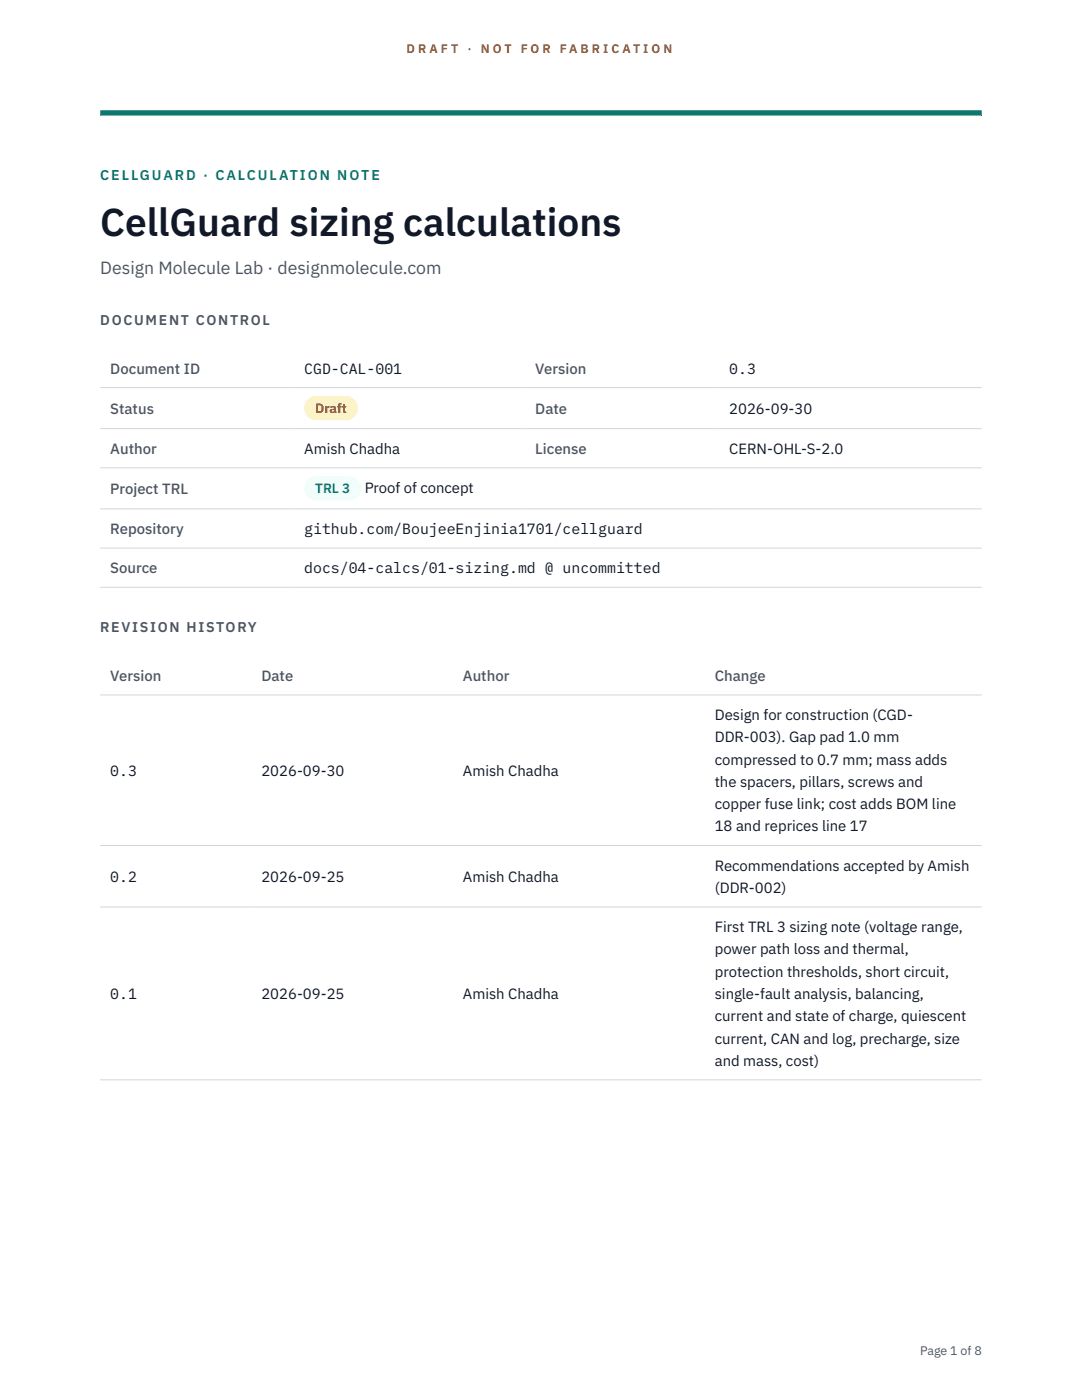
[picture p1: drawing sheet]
<svg xmlns="http://www.w3.org/2000/svg" width="216mm" height="279mm" viewBox="0 0 216 279" stroke-linecap="round" stroke-linejoin="round" font-family="sans-serif">
<defs><g id="words">
<text font-size="7.8" fill="#111827" x="20" y="47.1">CellGuard sizing calculations</text>
<text font-size="3.5" fill="#4b5563" x="20" y="54.6">Design Molecule Lab · designmolecule.com</text>
<g font-size="3" fill="#4b5563">
<text x="22" y="74.5">Document ID</text>
<text x="106.8" y="74.5">Version</text>
<text x="22" y="82.6">Status</text>
<text x="106.8" y="82.6">Date</text>
<text x="22" y="90.6">Author</text>
<text x="106.8" y="90.6">License</text>
<text x="22" y="98.6">Project TRL</text>
<text x="22" y="106.6">Repository</text>
<text x="22" y="114.4">Source</text>
<text x="22" y="135.9">Version</text>
<text x="52.2" y="135.9">Date</text>
<text x="92.4" y="135.9">Author</text>
<text x="142.6" y="135.9">Change</text>
</g>
<g font-size="3" fill="#111827">
<text x="60.7" y="74.5">CGD-CAL-001</text>
<text x="145.5" y="74.5">0.3</text>
<text x="145.5" y="82.6">2026-09-30</text>
<text x="60.7" y="90.6">Amish Chadha</text>
<text x="145.5" y="90.6">CERN-OHL-S-2.0</text>
<text x="72.8" y="98.5">Proof of concept</text>
<text x="60.7" y="106.6">github.com/BoujeeEnjinia1701/cellguard</text>
<text x="60.7" y="114.4">docs/04-calcs/01-sizing.md @ uncommitted</text>
<text x="142.6" y="143.7">Design for construction (CGD-</text>
<text x="142.6" y="148.2">DDR-003). Gap pad 1.0 mm</text>
<text x="22" y="154.8">0.3</text>
<text x="52.2" y="154.8">2026-09-30</text>
<text x="92.4" y="154.8">Amish Chadha</text>
<text x="142.6" y="152.6">compressed to 0.7 mm; mass adds</text>
<text x="142.6" y="157.1">the spacers, pillars, screws and</text>
<text x="142.6" y="161.5">copper fuse link; cost adds BOM line</text>
<text x="142.6" y="165.9">18 and reprices line 17</text>
<text x="142.6" y="173.8">Recommendations accepted by Amish</text>
<text x="22" y="176">0.2</text>
<text x="52.2" y="176">2026-09-25</text>
<text x="92.4" y="176">Amish Chadha</text>
<text x="142.6" y="178.2">(DDR-002)</text>
<text x="142.6" y="186">First TRL 3 sizing note (voltage range,</text>
<text x="142.6" y="190.5">power path loss and thermal,</text>
<text x="142.6" y="194.9">protection thresholds, short circuit,</text>
<text x="22" y="199.4">0.1</text>
<text x="52.2" y="199.4">2026-09-25</text>
<text x="92.4" y="199.4">Amish Chadha</text>
<text x="142.6" y="199.4">single-fault analysis, balancing,</text>
<text x="142.6" y="203.8">current and state of charge, quiescent</text>
<text x="142.6" y="208.3">current, CAN and log, precharge, size</text>
<text x="142.6" y="212.7">and mass, cost)</text>
</g>
<text font-size="2.8" fill="#0f766e" x="20" y="36">CELLGUARD · CALCULATION NOTE</text>
<g font-size="2.8" fill="#4b5563">
<text x="20" y="64.8">DOCUMENT CONTROL</text>
<text x="20" y="126.2">REVISION HISTORY</text>
</g>
<text font-size="2.7" fill="#92400e" x="62.9" y="82.5">Draft</text>
<text font-size="2.7" fill="#0f766e" x="62.9" y="98.5">TRL 3</text>
<g font-size="2.5" fill="#b45309">
<text x="81.1" y="10.5">D R A F T</text>
<text x="93.3" y="10.5">·</text>
<text x="95.9" y="10.5">N O T</text>
<text x="103.9" y="10.5">F O R</text>
<text x="111.7" y="10.5">F A B R I C A T I O N</text>
</g>
<text font-size="2.5" fill="#4b5563" x="183.6" y="270.3">Page 1 of 8</text>
</g></defs>
<path d="M20 23.1h175.9zM20 22h175.9v1.1h-175.9z" fill-rule="evenodd" fill="#0f766e"/>
<path d="M20 77.3h175.9M20 85.5h175.9M20 93.4h175.9M20 101.6h175.9M20 109.4h175.9M20 117.2h175.9M20 138.7h175.9M20 168.7h175.9M20 181h175.9M20 215.5h175.9" fill="none" stroke="#d1d5db" stroke-width=".2"/>
<path d="M60.7 79h10.7v4.9h-10.7z" fill="#fef3c7"/>
<path d="M60.7 95.1h11.4v4.8h-11.4z" fill="#f0fdfa"/>
<use href="#words"/>
</svg>
